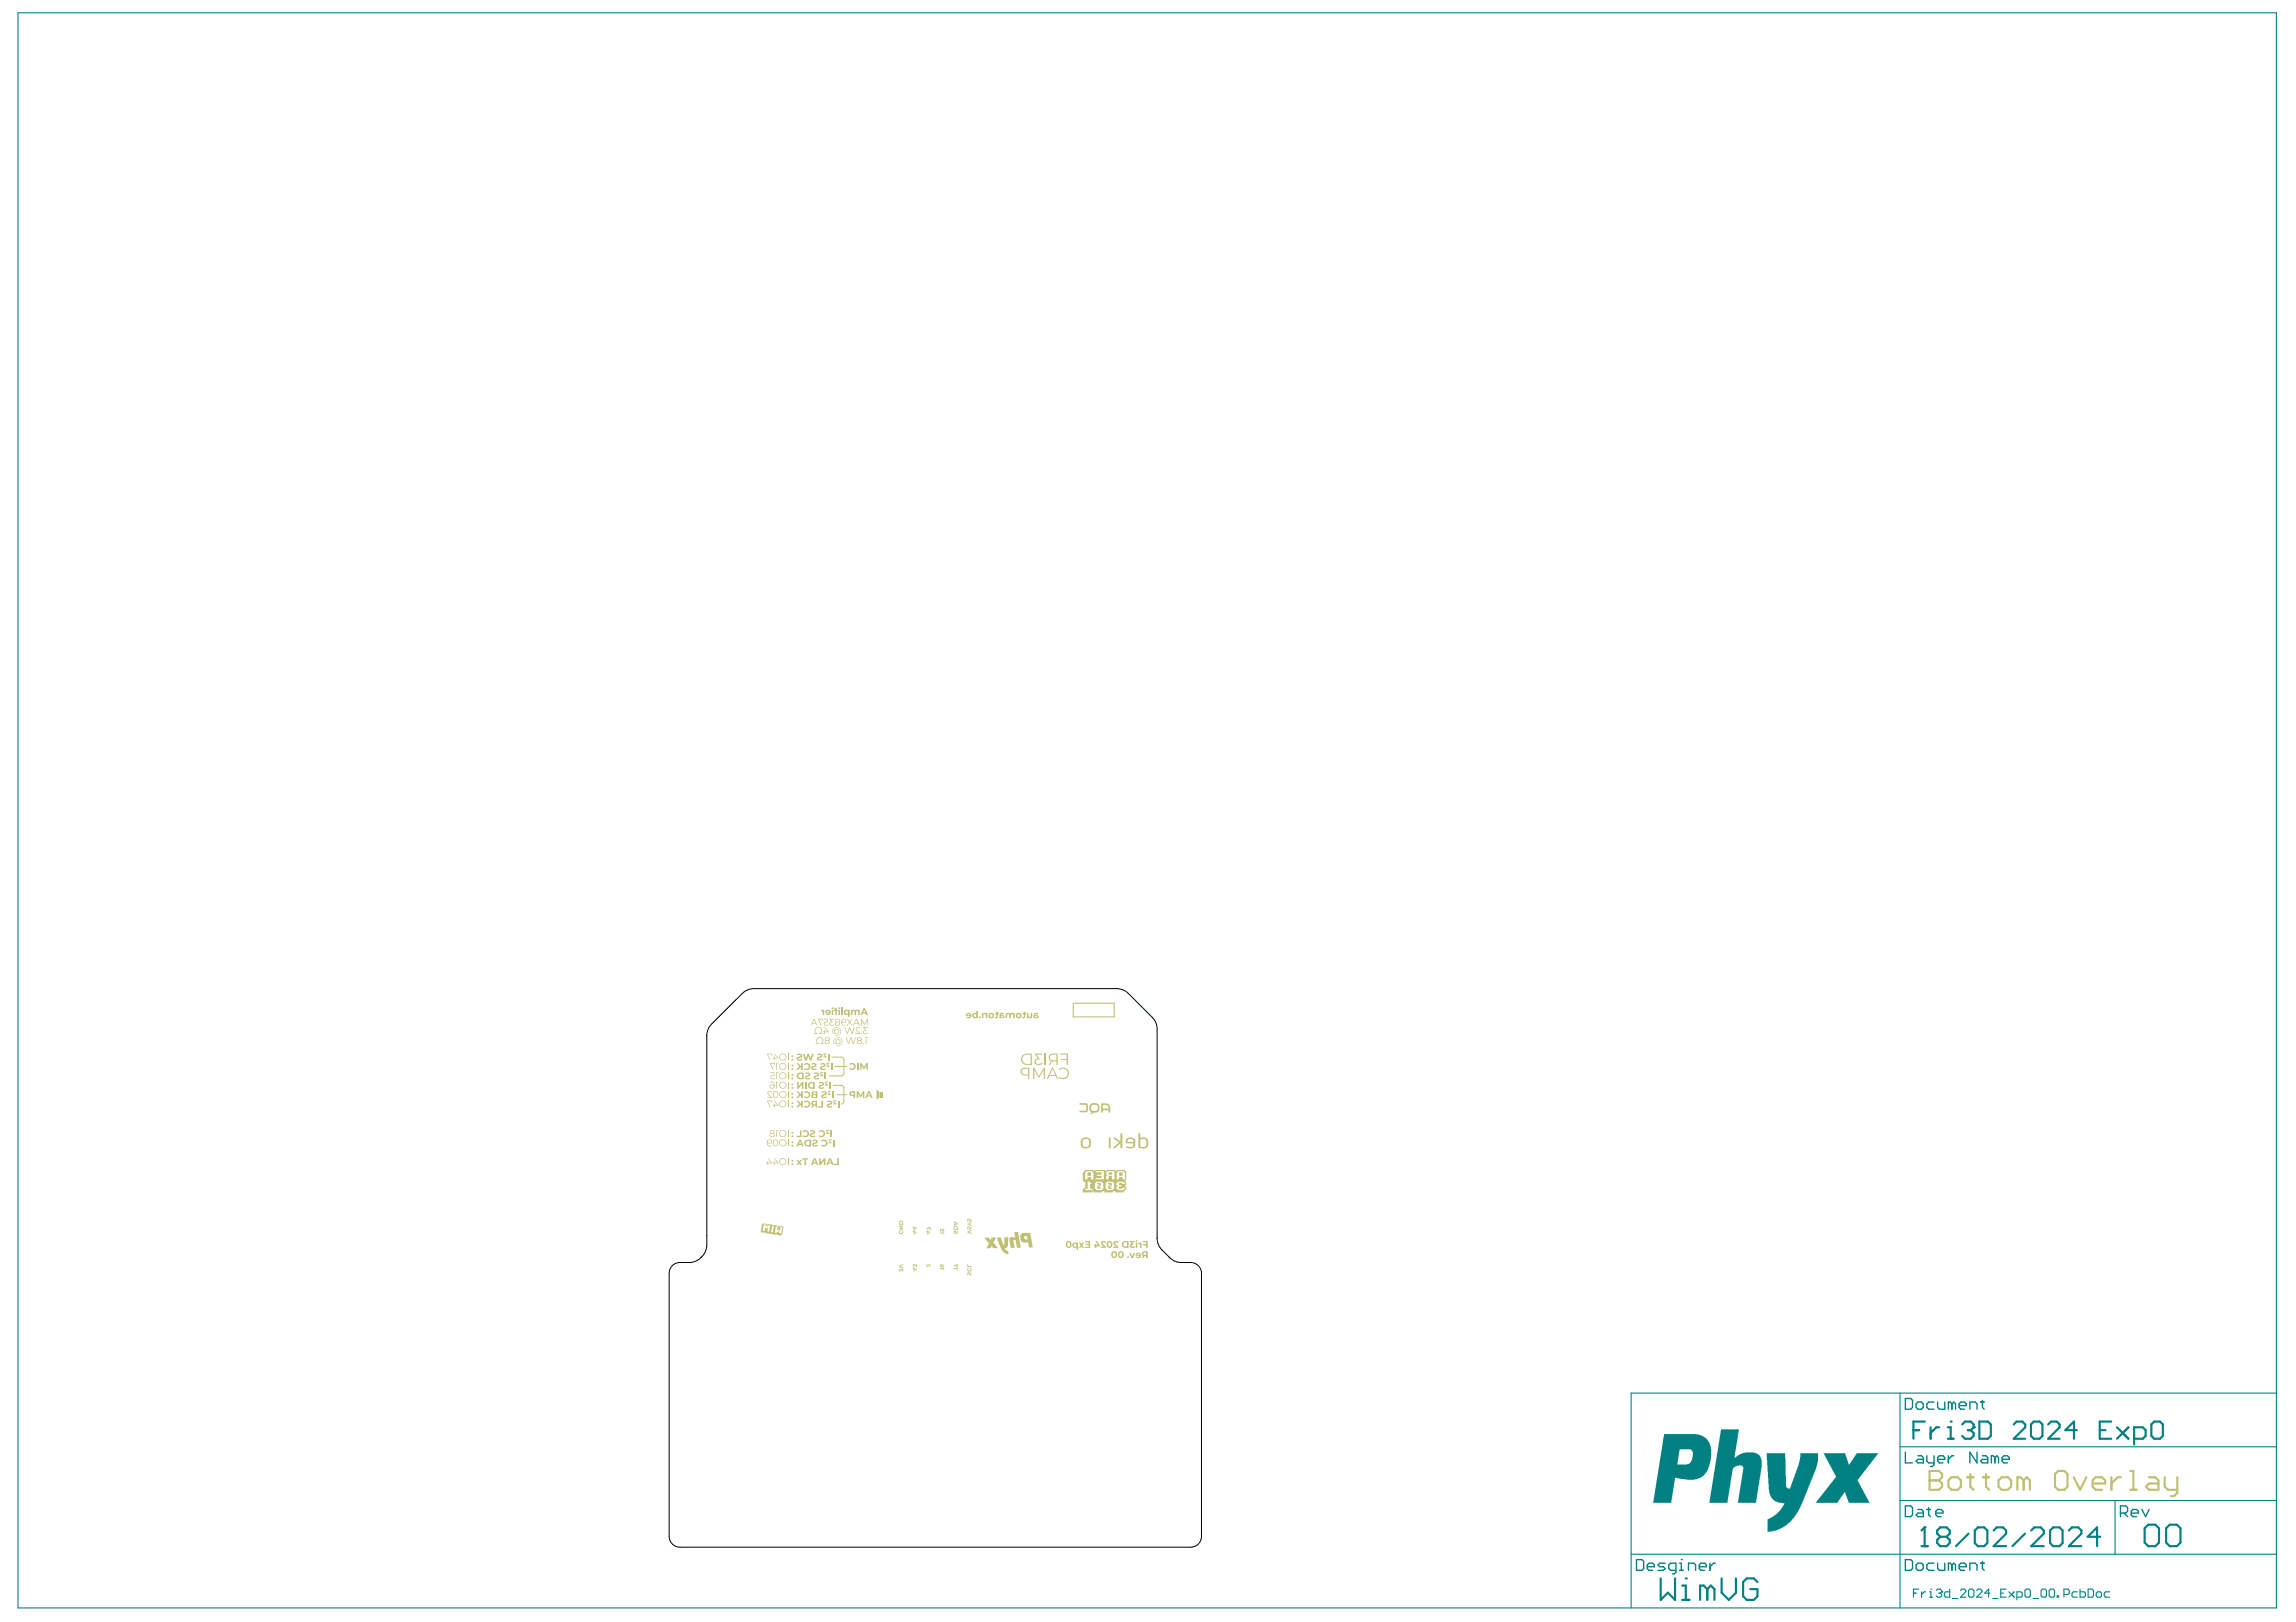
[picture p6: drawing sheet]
<svg xmlns="http://www.w3.org/2000/svg" width="297mm" height="210mm" viewBox="0 0 297 210" stroke-linecap="round" stroke-linejoin="round" font-family="sans-serif">
<g fill="#008080">
<path d="M222.7 185h2.3l-.6 3.7 .7-.5 .7-.2h1.3l.4 .2 .3 .4 .1 .4v.9l-.7 4.6h-2.4l.7-4.2a.58 .58 0 0 0-.1-.6h-.7l-.3 .2a.59 .59 0 0 0-.3 .6l-.6 4h-2.4z"/>
<path d="M228.5 188.1h2.4l.2 4.2v.2l.3 .2 .2-.1 1.1-3.1 .2-.9v-.5h2.3v1l-.4 1.3-1.8 4.6-.8 1.2-1 1.2-1 .5-.8 .3-.7 .1v-1.2a.45 .45 0 0 1 .4-.7l.7-.4 .5-.6 .5-.9h-.6l-.6-.2-.4-.4-.2-.4-.2-.7z"/>
<path d="M235.9 188.1h2.8l.4 1.4 .2-.1 .9-1.3h2.8l-2.6 3.3a.38 .38 0 0 0 .1 .5l1.4 2.6h-2.7l-.5-1.4h-.1l-.9 1.4h-2.8l2.2-2.8 .2-.3a.34 .34 0 0 0 .1-.6z"/>
<path d="M215.3 185.6h4.2l.8 .2 .6 .5 .4 .7 .1 .5-.1 1.4-.2 .8-.3 .7-.2 .4-.6 .4-.8 .3h-.9l-1.6-.3-.5 3.3h-2.3zM217.3 187.6l-.3 1.9h1.3l.3-.1 .3-.5 .1-.7a.57 .57 0 0 0-.3-.6z"/>
</g>
<g fill="none" stroke="#008080" stroke-width=".14">
<path d="M2.3 1.7h292.2v206.4h-292.2zM245.8 187.2h48.7M245.8 194.2h48.7M245.8 180.3v27.8M273.6 194.2v6.9M294.5 180.3h-83.5v27.8M211 201.1h83.5M247.5 206.2h.4M248.2 205.7h-.7v1M248.6 206v.7M249.1 206h-.2l-.3 .3M249.6 206h.2v.7"/>
<path d="M249.6 206.7h.4M249.8 205.7h.1M250.5 205.8l.2-.1h.3l.2 .1v.2M250.8 206.2h.2M251 206.2l.2 .1v.2l-.2 .2h-.3l-.2-.2M251.2 206h.1M251.2 206l-.2 .2M252.2 205.7v1h-.5l-.2-.2v-.3l.2-.2h.5M252.6 206.9h.7M253.6 205.8l.2-.1h.4l.1 .1v.2l-.7 .7h.7M254.7 205.8l.1-.1h.4l.2 .1v.7l-.2 .2h-.4l-.1-.2zM255.7 205.8l.2-.1h.3l.2 .1v.2l-.7 .7h.7"/>
<path d="M257.5 206.2h-.7l.5-.5v1M257.8 206.9h.7M258.8 206.2h.4M259.5 205.7h-.7v1h.7M259.9 206l.7 .7M260.6 206l-.7 .7M260.9 206.7h.6l.1-.2v-.3l-.1-.2h-.6v1M262 205.8l.1-.1h.4l.2 .1v.7l-.2 .2h-.4l-.1-.2zM263 206.9h.7M264.1 205.8l.1-.1h.4l.2 .1v.7l-.2 .2h-.4l-.1-.2zM265.1 205.8l.2-.1h.3l.2 .1v.7l-.2 .2h-.3l-.2-.2zM266.1 206.5h.2v.2h-.2z"/>
<path d="M267 206.3h.5l.2-.1v-.4l-.2-.1h-.5v1M268.8 206h-.6l-.1 .2v.3l.1 .2h.6M269.1 205.7v1h.5l.2-.2v-.3l-.2-.2h-.5M270.1 205.7h.6l.1 .1v.7l-.1 .2h-.6zM271.2 206.2l.2-.2h.3l.2 .2v.3l-.2 .2h-.3l-.2-.2zM272.9 206h-.5l-.2 .2v.3l.2 .2h.5"/>
</g>
<g fill="none" stroke="#008080" stroke-width=".28">
<path d="M247.5 185.1h.8M249 197.7h.1M249 197.7v2.4M249 197.7l-.4 .4M249 184h-1.5v2.2M249.8 184.7v1.5M250.9 184.7h-.4l-.7 .7M251 198.9l-.4 .4v.4l.4 .4h.8l.4-.4v-.4l-.4-.4M251 198.9l-.4-.4v-.4l.4-.4h.8l.4 .4v.4l-.4 .4M251 198.9h.8M252 184.7h.4v1.5M252 186.2h.7"/>
<path d="M252.4 184h.1M253.8 184.3l.4-.3h.8l.3 .3v.4M254.6 185.1h.4M254.7 198.5l-1.7 1.6M255 185.1l.3 .3v.4l-.3 .4h-.8l-.4-.4M255.3 184.7h.1M255.3 184.7l-.3 .4M255.5 198.1l.4-.4h.8l.4 .4v1.6l-.4 .4h-.8l-.4-.4zM256.1 184h1.1l.4 .3v1.5l-.4 .4h-1.1zM257.9 198.1l.4-.4h.8l.4 .4v.4l-1.6 1.6h1.6M260.5 184.3l.4-.3h.7l.4 .3v.4l-1.5 1.5h1.5M262 198.5l-1.6 1.6"/>
<path d="M262.8 184.3l.3-.3h.8l.3 .3v1.5l-.3 .4h-.8l-.3-.4zM262.8 198.1l.4-.4h.8l.4 .4v.4l-1.6 1.6h1.6M265 184.3l.3-.3h.8l.4 .3v.4l-1.5 1.5h1.5M265.2 198.1l.4-.4h.8l.4 .4v1.6l-.4 .4h-.8l-.4-.4zM267.7 198.1l.4-.4h.8l.4 .4v.4l-1.6 1.6h1.6M268.7 185.1h-1.5l1.1-1.1v2.2M271.7 185.1h.7M271.7 198.9h-1.6l1.2-1.2v2.4M273.1 184h-1.4v2.2h1.4M273.9 184.7l1.5 1.5M275.4 184.7l-1.5 1.5M276.1 186.2h1.1l.4-.4v-.7l-.4-.4h-1.1v2.2"/>
<path d="M277.5 197.8l.4-.5h.9l.5 .5v1.8l-.5 .5h-.9l-.4-.5zM278.3 184.3l.4-.3h.7l.4 .3v1.5l-.4 .4h-.7l-.4-.4zM280.2 197.8l.5-.5h.9l.5 .5v1.8l-.5 .5h-.9l-.5-.5zM214.8 204.3v2.7l1-.9 .9 .9v-2.7M217.6 207h1M217.6 205.2h.5v1.8M218.1 204.3h.1M220.9 205.7l-.5-.5h-.5v1.8M220.9 205.7v1.3M220.9 205.7l.4-.5 .5 .5v1.3M222.7 204.3v1.8l1 .9 .9-.9v-1.8M227.4 204.7l-.5-.4h-.9l-.5 .4v1.9l.5 .4h.9l.5-.4v-.9h-1"/>
<path d="M248.6 200.1h.8"/>
</g>
<g fill="none" stroke="#008080" stroke-width=".17">
<path d="M246.5 194.9h.7l.2 .2v.9l-.2 .3h-.7zM246.5 181h.7l.2 .2v.9l-.2 .3h-.7zM246.5 187.9v1.4h.9M247.9 181.7l.2-.3h.5l.2 .3v.4l-.2 .3h-.5l-.2-.3zM248.1 195.3h.5l.2 .3v.7h-.7l-.2-.3 .2-.2h.7M248.1 188.4h.5l.2 .2v.7h-.7l-.2-.2 .2-.2h.7M249.3 195.3h.4M249.3 188.4v.7l.2 .2h.7M249.5 195.1v.9l.2 .3M250.2 181.4h-.7l-.2 .3v.4l.2 .3h.7M250.2 188.4v1.1l-.2 .3h-.3M250.4 195.8h1v-.2l-.3-.3h-.4l-.3 .3v.4l.3 .3h.4"/>
<path d="M250.7 181.4v.7l.2 .3h.7v-1M250.7 188.9h.9v-.3l-.2-.2h-.5l-.2 .2v.5l.2 .2h.5M252.1 188.4v.9M252.5 181.7l-.2-.3h-.2v1M252.5 181.7v.7M252.5 181.7l.3-.3 .2 .3v.7M252.8 188.4h-.3l-.4 .5M253.5 181.9h.9v-.2l-.3-.3h-.4l-.2 .3v.4l.2 .3h.4M254.8 182.4v-1h.7l.3 .3v.7M255.8 187.9v1.4l-1-1.4v1.4M256.2 181.4h.5M256.5 188.4h.4l.3 .2v.7h-.7l-.3-.2 .3-.2h.7"/>
<path d="M256.5 181.2v.9l.2 .3M258.1 188.6l-.2-.2h-.3v.9M258.1 188.6v.7M258.1 188.6l.2-.2 .3 .2v.7M259 188.9h.9v-.3l-.2-.2h-.5l-.2 .2v.5l.2 .2h.5M274.3 195.8h.7l.3-.2v-.5l-.3-.2h-.7v1.4M274.8 195.8l.5 .5M275.7 195.8h.9v-.2l-.2-.3h-.5l-.2 .3v.4l.2 .3h.5M277.1 195.3l.5 1 .4-1M211.7 201.8h.7l.2 .3v.9l-.2 .2h-.7zM213.1 202.8h.9v-.3l-.2-.2h-.5l-.2 .2v.5l.2 .2h.5M215.4 202.3h-.7l-.2 .2 .2 .3h.5l.2 .2-.2 .2h-.7"/>
<path d="M216.8 203.2h-.7l-.2-.2v-.5l.2-.2h.7v1.1l-.2 .3h-.2M217.3 203.2h.4M217.3 202.3h.2v.9M217.5 201.8h.1M218.4 203.2v-.9h.7l.3 .2v.7M219.8 202.8h1v-.3l-.3-.2h-.4l-.3 .2v.5l.3 .2h.4M221.2 202.3v.9M221.9 202.3h-.2l-.5 .5M246.5 201.8h.7l.2 .3v.9l-.2 .2h-.7zM247.9 202.5l.2-.2h.5l.2 .2v.5l-.2 .2h-.5l-.2-.2zM250.2 202.3h-.7l-.2 .2v.5l.2 .2h.7M250.7 202.3v.7l.2 .2h.7v-.9"/>
<path d="M252.5 202.5l-.2-.2h-.2v.9M252.5 202.5v.7M252.5 202.5l.3-.2 .2 .2v.7M253.5 202.8h.9v-.3l-.3-.2h-.4l-.2 .2v.5l.2 .2h.4M254.8 203.2v-.9h.7l.3 .2v.7M256.2 202.3h.5M256.5 202.1v.9l.2 .2"/>
</g>
<g fill="#c0c073">
<path d="M137 138.3l.6-.1 .5 .2 .2 .5-.2 .5-.6 .3-.5-.2 .1-.2 .3 .2h.4l.2-.3 .1-.3-.1-.3-.2-.2-.4-.1-.3 .2z"/>
<path d="M133.9 136.3h.9v.2h-.7l.4 .6-.4 .1-.1 .2 .2 .3h.3l.3-.2 .1 .1-.1 .1-.5 .1-.4-.2v-.4l.4-.2z"/>
<path d="M113.4 141l.4 .3v.7l-.4 .3z"/>
<path d="M113.9 141.3h.3v.7h-.3z"/>
<path d="M144.1 147.2h.1l.7 .5 .1-1 .1-.1 .1 .1v1.9h-.2l-.1-.6-.7 .6h-.2l.8-.8-.7-.5z"/>
<path d="M143.4 147.2l.3 .1v1.2l-.1 .1h-.2z"/>
<path d="M143.4 151.7h.5v.3h-.5z"/>
<path d="M140.7 151.7h.5v.4l-.5 .1z"/>
<path d="M144.8 151.7h.4v.5l-.4-.1z"/>
<path d="M137.2 136.3h1v1.5h-.2v-.6h-.8v-.1h.8v-.6h-.8z"/>
<path d="M133.7 138.2h.1l.6 1.1 .7-1.1h.1v1.4h-.2v-1.1l-.6 1-.6-1v1.1h-.1z"/>
<path d="M135.2 136.3h.1v1.5h-.1z"/>
<path d="M139.7 142.8h1l.1 .7-.1 .4h-1v-.2h.8v-.5v-.2h-.8z"/>
<path d="M131.2 159.4h.5l.4 2.1h-.5l-.2-.9-.2-.2-.1 .2 .2 .9h-.5l-.2-1.2 .2-.2h.3l.2 .1z"/>
<path d="M129 160.1h.5l.4 1v-.1v-.9h.6l-.1 1.2-.2 .2h-.2l.2 .3 .3 .1v.4l-.5-.1-.4-.4-.5-1.2z"/>
<path d="M127.4 160.2h.5l.3 .3 .1-.3 .6-.1-.4 .7 .6 .7h-.6l-.2-.3-.1 .3h-.6l.3-.6z"/>
<path d="M147.3 146.7l.1-.1a.52 .52 0 0 1 .1 .7l.1-.1a.68 .68 0 0 1 .8 .2 .68 .68 0 0 1 .1 .7 .76 .76 0 0 1-1.2 .4zM147.5 147.5v.9h.2a.44 .44 0 0 0 .5 0 .44 .44 0 0 0 .1-.5 .46 .46 0 0 0-.2-.5 .46 .46 0 0 0-.5 .1z"/>
<path d="M139.9 147.4a.73 .73 0 0 1 1-.1 .73 .73 0 0 1 .2 .9 .72 .72 0 0 1-1 .3 .72 .72 0 0 1-.2-1zM140.1 147.5a.57 .57 0 0 0-.1 .6 .57 .57 0 0 0 .5 .3 .46 .46 0 0 0 .4-.6 .45 .45 0 0 0-.3-.4 .45 .45 0 0 0-.5 .1z"/>
<path d="M145.7 147.4a.73 .73 0 0 1 1.2 .2v.7a.76 .76 0 0 1-1.2 .1h.7l.2-.2v-.2h-.8a.39 .39 0 0 1-.1-.6zM145.9 147.5v.3h.7v-.2a.41 .41 0 0 0-.7-.1z"/>
<path d="M143.4 153.1v.1h.1v.2h-.1v.4h.4v-.1h-.1v-.2h.1v-.4zM143.5 153.4a.1 .1 0 0 1 .2 0 .1 .1 0 0 1-.2 0z"/>
<path d="M142 153.1v.1h.1v.2h-.1v.4h.4v-.1h-.1v-.2h.1v-.4zM142.1 153.4a.1 .1 0 0 1 .2 0 .1 .1 0 0 1-.2 0z"/>
<path d="M140.1 151.7v1.2h.3v.8h-.2v.2l-.1-.1v.5h1.2v-.1h.2v.1h1.1v-.1h.3v.1h1.1v-.1h.3v.1h1.1v-.1h.1v-.2h.2v-.5h-.2v-.1h.2v-.5h-.2v-.1h.2v-1.2h-.2v-.2h-1v.2h-.2v-.2h-1.2v.2h-.1v-.2h-1.4v.2h-.2l.1-.2h-1.1v.2h-.2v.1zM140.4 151.7h.1v-.1h.8v.1h.2l-.1 .9h-.2l-.1-.3h-.4v.3h-.3zM141.8 151.6h1v1h-1.1l.1-.1 .7-.1v-.2h-.6v-.2h.6v-.3h-.7zM143.3 151.6h.9v1h-.3v-.4h-.5v.4h-.3v-.4l.2-.1v-.1h-.2v-.3h.2zM144.5 151.7h.1v-.1h.8v.1h.1v.9h-.3v-.3h-.4v.3h-.3zM140.7 152.9h.3v.2h.2v.1h-.2v.6h.3v.2h-.9v-.2h.3zM141.6 153.1h.2v-.2h.8v.2h.1v.8l-.1-.1v.2h-.8v-.2h-.2zM143 153.1h.2v-.2h.8v.2h.1v.7h-.1v.2h-.8v-.1l-.2-.1zM144.4 153.1h.2v-.2h.8v.2h.1v.1h-.3v-.1h-.5l.1 .3h.3v.1l-.4 .1v.2h.5l.1-.1h.2v.1h-.1v.2h-.8v-.2l-.2 .1v-.4h.2v-.1h-.2z"/>
<path d="M132.3 136.6l-.2 .5 .2 .5 .4 .2h.8v-1.5l-.8 .1zM132.4 136.7l.3-.2h.6v1.2h-.6l-.3-.2-.1-.4z"/>
<path d="M132.2 138.3l-.2 .3 .1 .4 .3 .2h.6v.4h.2v-1.4h-.7zM132.3 138.4l.2-.1h.5v.7l-.7-.1-.1-.2z"/>
<path d="M136.1 138.2l-.7 1.4h.2l.2-.4h.8l.2 .4h.1l-.6-1.4zM136.2 138.3l.3 .8h-.7z"/>
<path d="M135.8 136.5l-.1 .5 .3 .3-.3 .5h.1l.4-.5h.5v.5h.1v-1.5l-.7 .1zM135.9 136.6l.3-.1h.5v.7l-.8-.1-.1-.2z"/>
<path d="M141 142.9l-.1 .3 .1 .4 .2 .3-.2 .2h.3l.2-.1h.4l.3-.2v-.6l-.1-.3-.2-.1-.5-.1zM141.2 143.1l.2-.1h.5l.1 .2v.4l-.2 .2-.6-.1v-.2z"/>
<path d="M142.5 142.8l-.1 1.2h.3v-.3h.7v.3h.2v-.7l-.2-.4-.3-.1zM142.7 143l.6 .1 .1 .4h-.7z"/>
<path d="M132.1 159.7l-.1 .2v.3l.2 .5 .3 .1h.5l.1 .6h.5l-.3-1.9-.9 .1zM132.5 160h.4v.4l-.3-.1z"/>
</g>
<path d="M107.3 139.2h1.5M107.6 136.8h1.2M108 138h1.5M109.2 137.1v1.8M107.8 140.4h1M108.3 141.7h1.2M109.2 140.8v1.7" fill="none" stroke="#c0c073" stroke-width=".13"/>
<path d="M138.8 129.8h5.3v1.8h-5.3z" fill="none" stroke="#c0c073" stroke-width=".14"/>
<g fill="#c0c073">
<path d="M106.7 138.8h.2v.9h-.2z"/>
<path d="M106.1 138.8l.2-.1 .2 .1v.1h-.3l.3 .4h-.4v-.1h.2z"/>
<path d="M105.3 138.9l.4-.1 .2 .1v.3l-.4 .2v.1h.3l.1-.1 .1 .2-.5 .1-.2-.1v-.3l.5-.2-.1-.2-.3 .1z"/>
<path d="M104.1 138.9l.5-.1 .2 .2v.2l-.5 .3h.3l.2-.1v.2l-.2 .1-.4-.1-.1-.1v-.2l.4-.2a.14 .14 0 0 0 0-.2 .14 .14 0 0 0-.2 .1h-.1z"/>
<path d="M107.1 136.4h.2v.9h-.2z"/>
<path d="M106.6 136.4l.2-.1 .2 .1-.1 .1-.2-.1 .3 .4h-.5v-.1h.2l-.2-.2z"/>
<path d="M105.8 136.4l.3-.1 .3 .2v.2l-.5 .2v.1l.3 .1 .2-.1v.2l-.4 .1-.3-.2v-.3l.5-.2-.1-.1-.3 .1z"/>
<path d="M103.9 136.4h.2l.2 .6 .2-.6h.2l.2 .6 .2-.6h.2l-.3 .9h-.2l-.2-.7-.2 .7h-.3z"/>
<path d="M103.1 136.4l.4-.1 .3 .2-.1 .3-.4 .1a.14 .14 0 0 0 .1 .2 .14 .14 0 0 0 .1 0l.2-.1 .1 .2-.4 .1-.3-.2v-.3l.5-.2-.2-.1-.2 .1z"/>
<path d="M107.5 137.6h.2v.9h-.2z"/>
<path d="M106.9 137.6l.2-.1 .3 .1-.1 .1h-.2l.2 .3h-.4v-.1h.2l-.2-.1z"/>
<path d="M106.1 137.6h.4l.3 .2v.2l-.5 .2v.1h.3l.1-.1 .1 .2-.3 .1-.3-.1-.1-.1v-.2l.4-.2a.13 .13 0 0 0 0-.2 .13 .13 0 0 0-.2 0l-.1 .1z"/>
<path d="M105 137.6h.4l.2 .1v.3l-.5 .2 .1 .1 .4-.1v.2l-.3 .1-.3-.2v-.2l.4-.2-.1-.2-.3 .1z"/>
<path d="M104 137.7l.3-.1 .4 .1 .1 .2v.3l-.3 .3-.4-.1-.1-.1 .1-.1 .2 .1h.2l.1-.3-.2-.3-.3 .2z"/>
<path d="M103 137.6h.3l.3 .4v-.4h.3v.9h-.3v-.3l-.1-.1-.2 .4h-.3l.4-.5z"/>
<path d="M111.3 137.6h.1l.4 .5 .3-.5h.2v.8h-.2v-.5l-.3 .4h-.1l-.2-.4v.5h-.2z"/>
<path d="M110.9 137.6h.2v.8h-.2z"/>
<path d="M109.9 137.7l.2-.1 .5 .1 .1 .2-.1 .4-.3 .2-.4-.2 .1-.1 .1 .1h.3l.1-.3-.2-.3-.3 .1z"/>
<path d="M107.3 140h.2v.9h-.2z"/>
<path d="M106.8 140h.2l.2 .1h-.3l.2 .4h-.4v-.1h.3l-.3-.2z"/>
<path d="M105.9 140.1l.5-.1 .2 .2-.1 .3-.4 .2h.1h.4v.1l-.2 .1h-.4l-.1-.2v-.2l.4-.1a.11 .11 0 0 0 .1-.2 .1 .1 0 0 0-.2 0h-.2z"/>
<path d="M104.2 140h.2v.9h-.2z"/>
<path d="M103.1 140h.2v.6l.5-.6h.1v.9h-.2v-.5l-.4 .5h-.2z"/>
<path d="M110.8 141.2h.2l.3 .6 .4-.6h.1v.9h-.2v-.5l-.2 .4h-.1l-.3-.4v.5h-.2z"/>
<path d="M108.3 149.9h.2v.9h-.6v-.2h.4z"/>
<path d="M106 149.9h.2v.5l.4-.5h.2v.9h-.2v-.6l-.4 .6h-.2z"/>
<path d="M103.8 149.9h.8v.1h-.3v.8h-.2v-.8h-.3z"/>
<path d="M103 150.1h.3l.1 .2 .1-.2h.3l-.3 .3 .3 .4h-.2l-.2-.2-.1 .2h-.3l.3-.4z"/>
<path d="M102 149.9v.9z"/>
<path d="M100.1 149.9l.6 .6h-.5v.3h-.1v-.3h-.2h.2v-.2h.1v.2h.4z"/>
<path d="M99.3 149.9l.6 .6h-.5v.3h-.1v-.3h-.2h.2v-.2h.1v.2h.3z"/>
<path d="M102 141.2v.9z"/>
<path d="M99.3 141.3l.2-.1 .4 .1-.1 .1-.3-.1-.1 .1 .5 .7h-.7v-.1h.5l-.4-.4z"/>
<path d="M107.7 141.2h.2v.9h-.2z"/>
<path d="M107.1 141.2h.3l.1 .1h-.3l.3 .4h-.4v-.1h.2l-.2-.2z"/>
<path d="M106.3 141.3l.4-.1 .2 .1v.3l-.5 .3 .3 .1 .2-.1 .1 .1-.5 .1-.2-.1v-.3l.5-.2-.1-.1-.4 .1z"/>
<path d="M104 141.4l.2-.2 .5 .1 .1 .3-.1 .4-.2 .1-.4-.1h-.1l.1-.1h.4l.1-.2-.2-.3-.3 .1z"/>
<path d="M103 141.2h.3l.3 .4v-.4h.3v.9h-.3l-.1-.3-.2 .3h-.3l.4-.5z"/>
<path d="M102 142.4v.9z"/>
<path d="M100.1 142.4l.6 .6v.1h-.5v.2h-.1v-.2h-.2v-.1h.2v-.2h.1v.2h.4z"/>
<path d="M99.2 142.4h.7v.3h-.1v-.2h-.5l.4 .8h-.1z"/>
<path d="M108.4 142.4h.2v.9h-.2z"/>
<path d="M107.9 142.4h.2l.1 .1h-.3l.3 .4h-.4v-.1h.2l-.2-.2z"/>
<path d="M107 142.5l.4-.1 .3 .2-.1 .2-.4 .2a.14 .14 0 0 0 .1 .2 .14 .14 0 0 0 .2 0l.1-.1 .1 .1-.5 .1-.2-.1v-.2l.5-.3-.1-.1-.3 .1z"/>
<path d="M106.3 142.4h.2v.9h-.7v-.1h.5z"/>
<path d="M104 142.6l.2-.2 .5 .2 .1 .2-.1 .4-.2 .1h-.4l-.1-.1 .1-.1 .2 .1 .2-.1 .1-.2-.1-.2-.1-.1-.3 .1z"/>
<path d="M103 142.4h.3l.3 .5v-.5h.3v.9h-.3l-.1-.3-.2 .3h-.3l.4-.5z"/>
<path d="M102 146.3v.8z"/>
<path d="M100.4 146.3h.3h-.2v.8h-.1z"/>
<path d="M107.4 146.3h.2v.9h-.2z"/>
<path d="M106.9 146.3l.2-.1 .2 .1-.1 .1h-.2l.3 .3h-.5v-.1h.3l-.2-.2z"/>
<path d="M105.9 146.4l.3-.1h.3l.2 .3v.3l-.3 .3-.4-.1-.1-.1 .1-.1 .4 .1 .1-.3-.1-.3-.4 .1z"/>
<path d="M104.8 146.3h.4l.2 .1v.3l-.4 .1v.1l.3 .1 .1-.1 .1 .2-.4 .1-.3-.2v-.2l.3-.2a.13 .13 0 0 0 .1-.2 .13 .13 0 0 0-.2 0l-.1 .1z"/>
<path d="M103.8 146.4l.3-.1h.4l.2 .3-.1 .4-.4 .2-.3-.1-.1-.1 .1-.1 .4 .1 .2-.3-.2-.3-.4 .1z"/>
<path d="M103.5 146.3h.2v.9h-.7v-.2h.5z"/>
<path d="M102 147.5v.8z"/>
<path d="M107.8 147.5h.2v.9h-.2z"/>
<path d="M107.2 147.5l.2-.1 .2 .1-.3 .1 .3 .3h-.4v-.1h.2l-.2-.2z"/>
<path d="M106.2 147.6l.3-.1 .4 .1 .2 .3-.1 .3-.4 .2-.3-.1-.1-.1 .2-.1 .1 .1 .3-.1 .1-.2-.2-.2-.3 .1z"/>
<path d="M105.1 147.5h.4l.2 .1 .1 .3-.5 .2v.1h.3l.1-.1 .1 .2-.4 .1-.3-.1v-.3l.5-.3-.1-.1-.3 .1z"/>
<path d="M102 140v.9z"/>
<path d="M100.4 140h.3v.1h-.2v.8h-.1z"/>
<path d="M102 136.3v.9z"/>
<path d="M100.1 136.3l.6 .6-.5 .1v.2h-.1v-.2h-.2v-.1h.2v-.2h.1v.2h.4z"/>
<path d="M99.2 136.3h.7v.3h-.1v-.2h-.5l.4 .8h-.1z"/>
<path d="M102 137.6v.8z"/>
<path d="M100.4 137.6h.3h-.2v.8h-.1z"/>
<path d="M99.6 137.6h.7v.2h-.1v-.2h-.5l.4 .8h-.1z"/>
<path d="M102 138.8v.9z"/>
<path d="M100.4 138.8h.3v.1h-.2v.8h-.1z"/>
<path d="M99.7 138.8h.5v.4h-.4l-.1 .3 .2 .1 .3-.1v.1l-.3 .1-.2-.1-.1-.2 .1-.2 .4-.1v-.2h-.4z"/>
<path d="M116.4 159.2h.2v.1l-.2 .1v.1l.2 .1 .1-.1v-.2l.1-.1v.1v.3l-.2 .1h-.2l-.1-.2z"/>
<path d="M116.3 158.6h.5v.1h-.3l.3 .3v.1h-.5v-.1h.3l-.3-.3z"/>
<path d="M118.1 159.3h.1v-.1l.2 .1-.1 .3 .3-.3v.2l-.4 .2v-.3h-.1z"/>
<path d="M118.1 158.8h.1v-.1l.2 .1-.1 .3 .3-.3v.1l-.4 .3v-.3h-.1z"/>
<path d="M119.9 159.3h.1v-.1l.2 .1-.1 .3 .3-.3v.2l-.4 .2v-.3h-.1z"/>
<path d="M119.9 159l.5-.2v.4h-.2l.1-.3-.4 .2z"/>
<path d="M121.6 159.5h.5v.2h-.1v-.1h-.4z"/>
<path d="M121.6 159.1l.3-.1 .1 .3v-.1v-.2h.1v.4h-.3v-.2l-.1-.1 .1 .3h-.1z"/>
<path d="M123.4 159.3h.2l.2 .3v-.3h.1v.4h-.2l-.2-.3v.3h-.1z"/>
<path d="M125.2 159.4l.5-.3v.2l-.4 .1 .4 .2v.1l-.5-.2z"/>
<path d="M125.2 158.8l.2-.1 .1 .3v-.2l.1-.1v.4h-.1l-.2-.3v.3h-.1z"/>
<path d="M125.2 158.3h.1l.4-.2v.2l-.3 .1 .3 .1v.2l-.4-.2h-.1z"/>
<path d="M125.2 157.7h.2l.2 .3-.1-.3h.1v.4h-.1l-.2-.3v.3h-.1z"/>
<path d="M125.2 164.7l.2-.1 .1 .3v-.2l.1-.1v.4h-.1l-.2-.3v.3l-.1 .1z"/>
<path d="M125.2 164.1h.1v.3h.2l.1-.3 .1 .1-.1 .3-.1 .1-.3-.1z"/>
<path d="M125.2 163.6v.3h.5v.1h-.5z"/>
<path d="M123.4 164.1h.5v.2h-.1v-.1h-.4z"/>
<path d="M123.4 163.8l.5-.2v.4h-.2l.1-.3-.4 .2z"/>
<path d="M121.6 164.1h.5v.2h-.1v-.1h-.4z"/>
<path d="M119.9 163.6v.2l.2-.2h.2v.4v-.2l-.1-.1-.3 .3z"/>
<path d="M118.1 164.1h.1v-.1l.2 .1-.1 .3 .3-.3v.2l-.4 .2v-.3h-.1z"/>
<path d="M118.1 163.6h.2l.1 .1 .2-.1v.4h-.1v-.2l-.2 .1-.1-.2v.3h-.1z"/>
<path d="M116.4 164.2h.1l.1 .1 .2-.1v.4h-.1v-.2l-.2 .1-.1-.2 .1 .3h-.1z"/>
<path d="M116.3 163.8l.5-.2v.1l-.3 .2 .3 .1v.2l-.5-.3z"/>
<path d="M132.9 131.1h.2v.4l.1 .1 .2-.1v-.4h.1v.6l-.2 .1-.2-.1v.1h-.2z"/>
<path d="M132.3 131.1h.2v-.2h.1v.2h.2v.1h-.2v.4l-.1 .2-.3-.1 .1-.1 .2-.1v-.3h-.2z"/>
<path d="M130.2 131.2l.1-.1 .3 .1 .2-.1 .3 .1v-.1h.2v.7h-.2v-.4l-.1-.2-.2 .1v.5h-.2v-.5l-.1-.1-.2 .1v.5h-.2z"/>
<path d="M128.7 131.1h.2v-.2h.2v.2h.1l-.2 .7-.3-.1v-.1h.2v-.4h-.2z"/>
<path d="M127.1 131.2l.1-.1 .3 .1v-.1h.2v.7h-.2v-.5l-.1-.1-.2 .2v.4h-.2z"/>
<path d="M147.8 160.6h.7v.9h-.2v-.3h-.4v-.2h.4v-.2h-.5z"/>
<path d="M147.3 160.8l.2 .1v-.1h.2v.7h-.2v-.4l-.2-.1z"/>
<path d="M146.2 160.6h.6v.2h-.4l.2 .3h-.2v.2h.2l.2-.1v.2l-.3 .1-.3-.1v-.3l.2-.1z"/>
<path d="M144.1 160.7l.3-.1 .3 .1-.1 .2-.2-.1h-.2l.1 .2 .4 .3v.2h-.7v-.2h.4l-.3-.3z"/>
<path d="M142.5 160.7l.3-.1 .3 .1-.1 .2-.1-.1h-.3l.1 .2 .4 .3v.2h-.7v-.2h.4l-.3-.3z"/>
<path d="M141.7 160.6h.2l.4 .7h-.4v.2h-.2v-.2h-.2l.2-.3h.2v.1h.2z"/>
<path d="M140.4 160.6h.6v.9h-.6v-.2h.4v-.2h-.4v-.1h.4v-.2h-.4z"/>
<path d="M139.6 160.8h.2l.1 .2 .2-.2h.2l-.3 .3 .3 .4h-.2l-.2-.2-.1 .2h-.2l.2-.4z"/>
<path d="M146.1 162.1h.2l.2 .5 .2-.5h.2l-.3 .7h-.2z"/>
<path d="M110.2 130.7h.3l.1 .1 .3-.1 .2 .1v-.1h.1v.7h-.2v-.5l-.1-.1-.1 .1v.5h-.2v-.5l-.2-.1-.1 .1v.5h-.2z"/>
<path d="M108.8 130.4h.2v1h-.2z"/>
<path d="M107.9 130.4h.2l.2 .3h.1v.1h-.1v.6h-.2v-.6h-.2v-.1h.2v-.1h-.2z"/>
<path d="M106.2 130.7l.2 .1v-.1h.2v.7h-.2v-.5l-.2-.1z"/>
<path d="M111.4 131.8l.4 .7 .4-.7h.1v.9h-.1v-.7l-.4 .6-.3-.6v.7h-.1z"/>
<path d="M109.6 131.8h.1l.2 .4 .3-.4h.1l-.3 .5 .3 .4h-.1l-.3-.4-.3 .4h-.1l.4-.4z"/>
<path d="M107.3 131.8h.6v.1h-.5l.3 .4-.3 .1 .1 .2h.4v.1h-.3l-.3-.1v-.3l.3-.1z"/>
<path d="M106.6 131.8h.5v.5h-.4v.3l.1 .1 .4-.1-.1 .1h-.3l-.2-.1v-.3l.4-.1v-.3h-.4z"/>
<path d="M105.8 131.8h.7v.3h-.1v-.2h-.5l.4 .8h-.1z"/>
<path d="M111.7 132.9h.6v.1h-.5l.3 .4-.3 .1v.2h.2l.3-.1-.1 .2h-.3l-.2-.1v-.3l.3-.1z"/>
<path d="M110.7 133l.4-.1 .2 .1h-.3l-.2 .1 .1 .2 .4 .5h-.6v-.1h.5l-.5-.4z"/>
<path d="M109.3 132.9h.1l.2 .8 .3-.8h.1l.2 .8 .3-.8h.1l-.3 .9h-.1l-.3-.8-.2 .8h-.1z"/>
<path d="M106.6 132.9h.1l.5 .6v.1h-.5v.2h-.1v-.2h-.2v-.1h.2v-.2h.1v.2h.4z"/>
<path d="M105.5 133.1l.3-.2 .3 .1 .2 .2v.3l-.2 .2h.3v.1h-.4l.2-.3v-.2l-.1-.2-.2-.1h-.2l-.2 .2v.3l.2 .3h-.4v-.1h.3l-.2-.3z"/>
<path d="M112 134.2h.3v.1h-.2v.8h-.1z"/>
<path d="M109.4 134.2h.1l.3 .8 .2-.8h.1l.3 .8 .2-.8h.1l-.2 .9h-.2l-.2-.7-.3 .7h-.1z"/>
<path d="M105.7 134.4l.3-.2 .4 .1 .1 .2v.3l-.2 .2h.3v.1h-.4l.2-.2v-.3l-.2-.3-.4 .1-.1 .2v.2l.2 .3h-.4v-.1h.3l-.2-.3z"/>
<path d="M103.4 139h.4v.5l-.5-.1zM103.2 138.9l-.1 .2 .1 .4 .2 .2h.6v-.9h-.5z"/>
<path d="M102.4 139.1a.12 .12 0 0 0 .2 0 .12 .12 0 0 0-.2 0zM102.4 139.6a.13 .13 0 0 0 .2 0 .13 .13 0 0 0-.2 0z"/>
<path d="M102.4 136.7a.12 .12 0 0 0 .2 0 .12 .12 0 0 0-.2 0zM102.4 137.1a.12 .12 0 0 0 .2 0 .12 .12 0 0 0-.2 0z"/>
<path d="M102.4 137.9a.12 .12 0 0 0 .2 0 .12 .12 0 0 0-.2 0zM102.4 138.4a.12 .12 0 0 0 .2 0 .12 .12 0 0 0-.2 0z"/>
<path d="M104.8 140.3l.4-.1v.5l-.4-.1zM104.6 140.2l-.1 .4 .1 .2 .3 .1h.5v-.9h-.5z"/>
<path d="M102.4 140.3a.12 .12 0 0 0 .2 0 .12 .12 0 0 0-.2 0zM102.4 140.8a.13 .13 0 0 0 .2 0 .13 .13 0 0 0-.2 0z"/>
<path d="M112.4 141.4l.2 .4h-.3zM112.3 141.2l-.4 .9h.2l.1-.2h.4l.1 .2h.2l-.4-.9z"/>
<path d="M110.1 141.4h.3v.3l-.3-.1zM110 141.3l-.1 .2v.2l.2 .1h.3v.3h.2v-.9z"/>
<path d="M107.4 150.1l.1 .3h-.3zM107.3 149.9l-.4 .9h.2l.1-.2h.4l.1 .2h.2l-.4-.9z"/>
<path d="M105.4 150.1l.1 .3h-.2zM105.3 149.9l-.4 .9h.2l.1-.2h.4l.1 .2h.2l-.4-.9z"/>
<path d="M102.4 150.2a.12 .12 0 0 0 .2 0 .12 .12 0 0 0-.2 0zM102.4 150.7a.12 .12 0 0 0 .2 0 .12 .12 0 0 0-.2 0z"/>
<path d="M100.9 150.3a.37 .37 0 0 1 .7 0 .37 .37 0 0 1-.7 0zM100.8 150.3a.46 .46 0 0 0 .9 0 .46 .46 0 0 0-.9 0z"/>
<path d="M100.9 141.6a.37 .37 0 0 1 .7 0 .37 .37 0 0 1-.7 0zM100.8 141.7a.46 .46 0 0 0 .9 0 .46 .46 0 0 0-.9 0z"/>
<path d="M100.1 141.4l.2-.1 .3 .1v.3l-.1 .3h-.2l-.2-.1zM100.1 141.3l-.1 .3v.3l.2 .2 .3-.1 .2-.2-.1-.5-.2-.1z"/>
<path d="M105.2 141.4h.3v.2h-.3zM105.2 141.8l.3-.1v.3l-.3-.1zM105 141.3v.2l.1 .2-.1 .1v.2l.2 .1h.6v-.9h-.6z"/>
<path d="M102.4 141.6a.12 .12 0 0 0 .2 0 .12 .12 0 0 0-.2 0zM102.4 142a.13 .13 0 0 0 .2 0 .13 .13 0 0 0-.2 0z"/>
<path d="M100.9 142.9a.4 .4 0 0 1 .8 0 .4 .4 0 0 1-.8 0zM100.8 142.9a.45 .45 0 0 0 .9 0 .45 .45 0 0 0-.9 0z"/>
<path d="M105.2 142.7l.3-.1v.3h-.3zM105 142.6l-.1 .2 .2 .2-.2 .3h.3l.1-.2h.2v.2h.2v-.9l-.5 .1z"/>
<path d="M102.4 142.8a.12 .12 0 0 0 .2 0 .12 .12 0 0 0-.2 0zM102.4 143.2a.12 .12 0 0 0 .2 0 .12 .12 0 0 0-.2 0z"/>
<path d="M100.9 146.7a.4 .4 0 0 1 .8 0 .4 .4 0 0 1-.8 0zM100.8 146.7a.46 .46 0 0 0 .9 0 .46 .46 0 0 0-.9 0z"/>
<path d="M99.7 146.4l.3-.1 .1 .2-.1 .1h-.2zM99.7 146.8l.3-.1 .1 .2-.1 .1h-.2h-.1zM99.6 146.3v.2l.1 .2h-.1l-.1 .2 .2 .2h.4l.1-.2v-.1a.1 .1 0 0 1-.1-.1 .1 .1 0 0 1 .1-.1l-.1-.3-.3-.1z"/>
<path d="M102.4 146.6a.12 .12 0 0 0 .2 0 .12 .12 0 0 0-.2 0zM102.4 147a.12 .12 0 0 0 .2 0 .12 .12 0 0 0-.2 0z"/>
<path d="M100.9 147.9a.37 .37 0 0 1 .7 0 .37 .37 0 0 1-.7 0zM100.8 147.9a.46 .46 0 0 0 .9 0 .46 .46 0 0 0-.9 0z"/>
<path d="M100.2 147.6l.2-.1 .2 .2v.3l-.1 .2-.2 .1-.2-.2zM100.1 147.5l-.1 .3v.4l.3 .2 .2-.1 .2-.3-.1-.3-.2-.2z"/>
<path d="M99.4 147.7a.21 .21 0 0 1 .4 0 .21 .21 0 0 1-.4 0zM99.3 147.5l-.1 .3 .1 .4 .2 .2 .3-.1v-.1l-.3 .1-.1-.1-.1-.4 .2 .2h.2l.2-.1v-.3l-.3-.1z"/>
<path d="M104.3 147.8l.4-.2v.6l-.4-.1zM104.1 147.7l-.1 .2 .2 .4 .7 .1v-.9h-.5z"/>
<path d="M103.5 147.7l.1 .3h-.2zM103.4 147.5l-.4 .9h.2l.1-.2h.4l.1 .2h.2l-.4-.9z"/>
<path d="M102.4 147.8a.12 .12 0 0 0 .2 0 .12 .12 0 0 0-.2 0zM102.4 148.3a.12 .12 0 0 0 .2 0 .12 .12 0 0 0-.2 0z"/>
<path d="M100.9 140.4a.37 .37 0 0 1 .7 0 .37 .37 0 0 1-.7 0zM100.8 140.4a.46 .46 0 0 0 .9 0 .46 .46 0 0 0-.9 0z"/>
<path d="M99.6 140l.4 .1 .1 .4-.1-.1h-.3l-.1 .1v.3l.3 .1 .2-.1 .1-.2v-.4l-.3-.2zM99.7 140.6a.21 .21 0 0 1 .4 0 .21 .21 0 0 1-.4 0z"/>
<path d="M100.9 136.8a.4 .4 0 0 1 .8 0 .4 .4 0 0 1-.8 0zM100.8 136.8a.46 .46 0 0 0 .9 0 .46 .46 0 0 0-.9 0z"/>
<path d="M100.9 138a.37 .37 0 0 1 .7 0 .37 .37 0 0 1-.7 0zM100.8 138a.46 .46 0 0 0 .9 0 .46 .46 0 0 0-.9 0z"/>
<path d="M100.9 139.2a.37 .37 0 0 1 .7 0 .37 .37 0 0 1-.7 0zM100.8 139.2a.46 .46 0 0 0 .9 0 .46 .46 0 0 0-.9 0z"/>
<path d="M116.4 158.1h.3v.3h-.3zM116.4 158l-.1 .5h.5v-.4l-.1-.1z"/>
<path d="M123.5 158.8h.2l.1 .3h-.3zM123.4 158.8v.4h.5v-.4l-.1-.1z"/>
<path d="M123.6 158.3h.2l-.2 .1zM123.4 158l.1 .2-.1 .4 .5-.2v-.1z"/>
<path d="M121.7 163.6l-.1 .1 .1 .3h.2l.2-.1v-.3l-.1 .3-.1-.3zM121.7 163.8a.09 .09 0 0 1 .1 0 .09 .09 0 0 1-.1 0z"/>
<path d="M133.9 131.5h.2a.11 .11 0 0 1 0 .1 .11 .11 0 0 1-.2-.1zM133.8 131.2l-.1 .6 .6-.1 .1-.2-.5-.2 .1-.1 .3 .1 .1-.2h-.4z"/>
<path d="M131.6 131.4a.2 .2 0 0 1 .4 0 .2 .2 0 0 1-.4 0zM131.4 131.4a.4 .4 0 0 0 .8 0 .4 .4 0 0 0-.8 0z"/>
<path d="M129.5 131.5h.2l.1 .1h-.2zM129.4 131.2l-.1 .6h.2v-.1l.4 .1 .1-.1-.1-.2-.4-.2 .1-.1 .3 .1v-.2h-.3z"/>
<path d="M128 131.4a.2 .2 0 0 1 .4 0 .2 .2 0 0 1-.4 0zM127.9 131.4a.37 .37 0 0 0 .7 0 .37 .37 0 0 0-.7 0z"/>
<path d="M125.9 131.4a.2 .2 0 0 1 .4 0 .2 .2 0 0 1-.4 0zM125.8 131.2v.3l.1 .2 .6 .1v-1h-.2v.4l-.3-.1z"/>
<path d="M125.2 131.3l.2-.1 .1 .2h-.4zM125 131.2l-.1 .3h.6l-.2 .1-.2-.1-.1 .2 .4 .1 .2-.1 .1-.4-.2-.2h-.3z"/>
<path d="M100.1 158.6l-.1 1.1 .5 .1v-.1h.1v.1l.5 .1v-.1h.1l.2-1.1-.5-.1v.2h-.2l.1-.2h-.5v.1zM100.4 158.7h.2l-.1 .5 .3-.1v.1l.1 .1 .1-.5h.2l-.1 .9-.3-.1v-.2h-.3v.2l-.3-.1z"/>
<path d="M99.9 158.6h.2l-.1 .9h-.2zM99.7 158.6l-.2 1.1h.5l.1-.2 .2-.9-.5-.1v.1z"/>
<path d="M98.6 158.4l-.2 1.1h.5v-.1l.1 .1v.1l.5 .1v-.2h.1l.2-1-.5-.1v.1h-.1v-.1l-.5-.1v.1zM98.8 158.4l.3 .1v.2l.2 .1 .1-.3 .3 .1-.2 .8h-.2l.1-.5h-.2v.1h-.1v-.1l-.1-.1-.1 .5h-.2z"/>
<path d="M146.9 160.6a.15 .15 0 0 0 .3 0 .15 .15 0 0 0-.3 0zM146.9 160.8v.7h.2v-.7z"/>
<path d="M145.4 160.9l.4-.1v.5l-.4-.1zM145.2 160.8l-.1 .3 .1 .3 .3 .1h.5v-.9h-.5z"/>
<path d="M143.4 160.8h.2l.1 .1v.3l-.1 .1-.2-.1zM143.3 160.7l-.1 .3v.3l.2 .2h.3l.2-.4-.1-.4-.2-.1z"/>
<path d="M138.8 160.9v.5l.2 .1 .3-.1v.3h.2v-.9h-.2v.1l-.3-.1zM138.9 161.1a.2 .2 0 0 1 .4 0 .2 .2 0 0 1-.4 0z"/>
<path d="M138.1 160.8h.2l.1 .1v.3l-.1 .1-.2-.1zM138 160.7l-.1 .3 .1 .4 .2 .1h.3l.1-.4v-.4l-.3-.1z"/>
<path d="M147.9 162.2l.4-.1v.3h-.3zM147.8 162l-.1 .3 .2 .2-.2 .3h.2l.2-.3h.2v.3h.2v-.9h-.4z"/>
<path d="M147.1 162.3h.2l.1 .1h-.3zM147 162.2l-.1 .3h.5l-.1 .2-.3-.1v.1l.3 .1 .2-.1 .1-.3-.1-.2-.3-.1z"/>
<path d="M144.9 162.1h.1l.1 .1 .1 .3-.2 .1h-.1zM144.7 162l-.1 .4 .1 .2 .2 .2h.3l.2-.3-.1-.4-.2-.2z"/>
<path d="M144 162.1h.2l.1 .1v.3l-.1 .1-.2-.1zM143.7 162.3a.45 .45 0 0 0 .9 0 .45 .45 0 0 0-.9 0z"/>
<path d="M111.8 130.7l.2 .3h-.3zM111.7 130.5l-.4 .9h.2l.1-.2h.4l.1 .2h.2l-.4-.9z"/>
<path d="M109.2 130.8v.3l.1 .2 .3 .1 .1-.1v.3h.2v-.9h-.2v.1l-.3-.1zM109.4 131a.18 .18 0 0 1 .3 0 .18 .18 0 0 1-.3 0z"/>
<path d="M108.5 130.5a.12 .12 0 0 0 .2 0 .12 .12 0 0 0-.2 0zM108.5 130.7v.7h.2v-.7z"/>
<path d="M107.6 130.5a.12 .12 0 0 0 .2 0 .12 .12 0 0 0-.2 0zM107.6 130.7v.7h.2v-.7z"/>
<path d="M107 130.9l.1-.1 .2 .1h-.4zM106.9 130.7l-.1 .4h.5l-.2 .1-.2-.1-.1 .2 .4 .1 .2-.2 .1-.3-.2-.2z"/>
<path d="M110.8 132l.2 .4h-.4zM110.8 131.8l-.5 .9h.1l.1-.2h.5l.1 .2h.1l-.4-.9z"/>
<path d="M108.9 132.1a.25 .25 0 0 1 .5 0 .25 .25 0 0 1-.5 0zM108.9 131.9l-.1 .3 .1 .4 .3 .1h.2l-.4-.1-.1-.3v-.1l.2 .2 .3-.1 .1-.2-.1-.1-.1-.2z"/>
<path d="M108.1 132l.4-.1 .1 .2-.3 .1-.2-.1zM108.1 132.4l.4-.1 .1 .2-.1 .1-.3 .1-.1-.2zM108.1 131.9l-.1 .2 .2 .2-.2 .1v.2l.3 .1h.2l.2-.1-.1-.2-.1-.1 .1-.2v-.1l-.2-.2z"/>
<path d="M105.3 132l.2 .4h-.4zM105.3 131.8l-.4 .9h.1l.1-.2h.5l.1 .2h.1l-.4-.9z"/>
<path d="M108 133.5a.25 .25 0 0 1 .5 0 .25 .25 0 0 1-.5 0zM107.8 133.1l-.1 .3v.3l.1 .1h.2v-.1l.2 .1h.2l.2-.3-.2-.3h-.3l-.1 .1v-.1h-.1v.5h-.1l-.1-.2 .2-.4 .3-.1 .4 .1 .2 .3-.1 .4-.3 .2-.4-.1v.1l.3 .1 .3-.2 .2-.3-.1-.4-.3-.3h-.4z"/>
<path d="M111 134.4l.3-.1 .1 .2-.3 .1h-.1zM111 134.8l.3-.1 .1 .2-.1 .1h-.2l-.2-.1zM110.9 134.3v.2l.1 .2-.1 .1v.2l.2 .1h.3l.1-.3-.1-.1 .1-.2v-.1l-.2-.2z"/>
<path d="M108.2 134.8a.25 .25 0 0 1 .5 0 .25 .25 0 0 1-.5 0zM108 134.4l-.2 .5 .2 .2 .2-.1 .1 .1h.3l.1-.2-.1-.4h-.3l-.1 .1-.1-.1v.5h-.1l-.1-.4 .2-.2h.6l.2 .3-.1 .4-.2 .2h-.4l.4 .1 .3-.3 .1-.4-.3-.4-.4-.1z"/>
<path d="M106.8 134.4l.3-.1 .2 .2-.2 .1h-.2l-.1-.1zM106.8 134.8l.3-.1 .2 .1v.1l-.4 .1h-.1zM106.7 134.4v.1l.2 .2-.2 .1v.2l.3 .1h.3l.1-.3-.2-.1 .1-.2v-.2l-.3-.1z"/>
<circle cx="126.8" cy="131.7" r=".12"/>
<circle cx="145.9" cy="162.7" r=".13"/>
<circle cx="111.5" cy="133.8" r=".07"/>
<circle cx="111.7" cy="135.1" r=".07"/>
</g>
<g fill="none" stroke="#c0c073" stroke-width=".28">
<path d="M249.6 191.6h.1M249.6 190.4h1.2l.5 .4v.4l-.5 .4 .5 .4v.4l-.5 .4h-1.2zM249.6 191.6h1.2M252.1 191.6l.4-.4h.8l.4 .4v.8l-.4 .4h-.8l-.4-.4zM254.5 191.2h.8M254.9 190.8v1.6l.4 .4M256.5 191.2h.8M256.9 190.8v1.6l.4 .4M258.6 191.6l.4-.4h.8l.4 .4v.8l-.4 .4h-.8l-.4-.4zM261.8 191.6l-.4-.4h-.4v1.6M261.8 191.6v1.2M261.8 191.6l.4-.4 .4 .4v1.2"/>
<path d="M265.9 190.8l.4-.4h.8l.4 .4v1.6l-.4 .4h-.8l-.4-.4zM268.3 191.2l.8 1.6 .8-1.6M270.7 192h1.6v-.4l-.4-.4h-.8l-.4 .4v.8l.4 .4h.8M273.2 191.2v1.6M274.4 191.2h-.4l-.8 .8M275.6 192.8h.8M275.6 190.4h.4v2.4M278 191.2h.8l.4 .4v1.2h-1.2l-.4-.4 .4-.4h1.2M280.1 191.2v1.2l.4 .4h1.2M281.7 191.2v2l-.4 .4h-.4"/>
</g>
<path d="M108.8 136.8l.3 .2 .1 .1M109.2 138.9l-.2 .3h-.2M109.2 138h.1M108.8 140.4l.3 .2 .1 .2M109.2 141.7h.1M109.2 142.5l-.2 .3-.2 .1" fill="none" stroke="#c0c073" stroke-width=".13"/>
<path d="M92.1 132.5l3.9-3.9a2.13 2.13 0 0 1 1.5-.7h47a2.13 2.13 0 0 1 1.5 .7l3.1 3.1a2.13 2.13 0 0 1 .6 1.5v27a2.13 2.13 0 0 0 .6 1.5 4.6 4.6 0 0 0 2.1 1.6l1.6 .1a1.39 1.39 0 0 1 1.4 1.4v34a1.39 1.39 0 0 1-1.4 1.4h-66a1.39 1.39 0 0 1-1.4-1.4v-34a1.39 1.39 0 0 1 1.4-1.4 3.1 3.1 0 0 0 2.7-.6 2.21 2.21 0 0 0 .7-1.7v-27.1a2.13 2.13 0 0 1 .7-1.5z" fill="none" stroke="#000" stroke-width=".13"/>
</svg>
